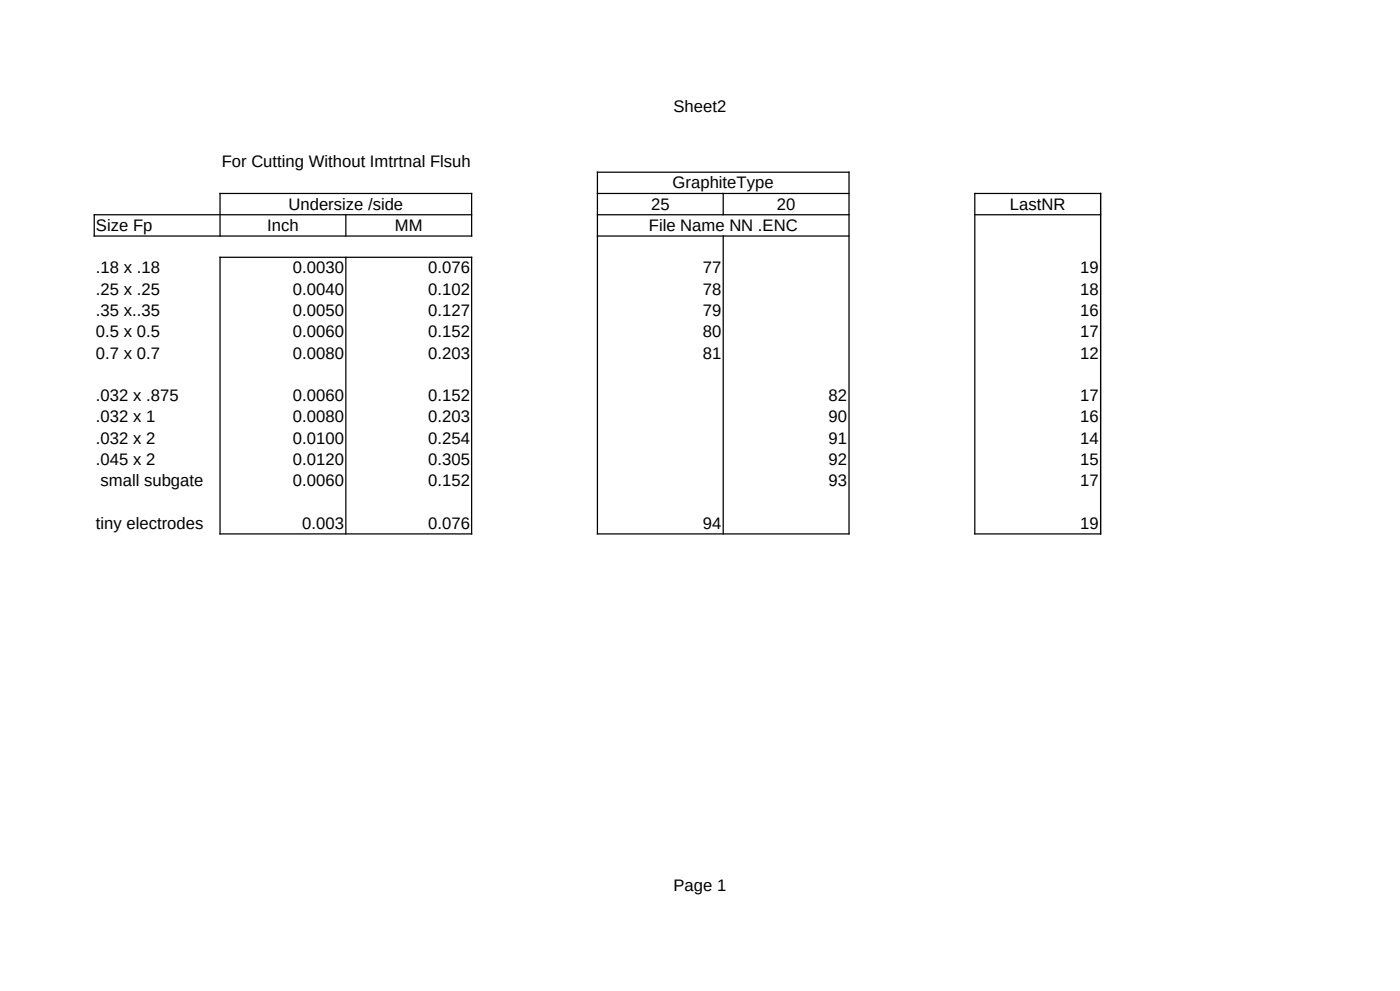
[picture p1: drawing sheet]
<svg xmlns="http://www.w3.org/2000/svg" width="297mm" height="210mm" viewBox="0 0 297 210" stroke-linecap="round" stroke-linejoin="round" font-family="sans-serif">
<defs><g id="words">
<g font-size="3.5">
<text x="142.9" y="23.7">Sheet2</text>
<text x="47" y="35.4">For Cutting Without Imtrtnal Flsuh</text>
<text x="142.7" y="39.9">GraphiteType</text>
<text x="61.2" y="44.5">Undersize /side</text>
<text x="138.1" y="44.5">25</text>
<text x="164.8" y="44.5">20</text>
<text x="214.2" y="44.5">LastNR</text>
<text x="20.4" y="49">Size Fp</text>
<text x="56.7" y="49">Inch</text>
<text x="83.8" y="49">MM</text>
<text x="137.6" y="49">File Name NN .ENC</text>
<text x="20.4" y="58">.18 x .18</text>
<text x="62.1" y="58">0.0030</text>
<text x="90.8" y="58">0.076</text>
<text x="149.1" y="58">77</text>
<text x="229.1" y="58">19</text>
<text x="20.4" y="62.5">.25 x .25</text>
<text x="62.1" y="62.5">0.0040</text>
<text x="90.8" y="62.5">0.102</text>
<text x="149.1" y="62.5">78</text>
<text x="229.1" y="62.5">18</text>
<text x="20.4" y="67">.35 x..35</text>
<text x="20.4" y="71.5">0.5 x 0.5</text>
<text x="62.1" y="67">0.0050</text>
<text x="62.1" y="71.5">0.0060</text>
<text x="90.8" y="67">0.127</text>
<text x="90.8" y="71.5">0.152</text>
<text x="149.1" y="67">79</text>
<text x="149.1" y="71.5">80</text>
<text x="229.1" y="67">16</text>
<text x="229.1" y="71.5">17</text>
<text x="20.4" y="76">0.7 x 0.7</text>
<text x="62.1" y="76">0.0080</text>
<text x="90.8" y="76">0.203</text>
<text x="149.1" y="76">81</text>
<text x="229.1" y="76">12</text>
<text x="20.4" y="85">.032 x .875</text>
<text x="20.4" y="89.5">.032 x 1</text>
<text x="62.1" y="85">0.0060</text>
<text x="62.1" y="89.5">0.0080</text>
<text x="90.8" y="85">0.152</text>
<text x="90.8" y="89.5">0.203</text>
<text x="175.8" y="85">82</text>
<text x="175.8" y="89.5">90</text>
<text x="229.1" y="85">17</text>
<text x="229.1" y="89.5">16</text>
<text x="20.4" y="94.1">.032 x 2</text>
<text x="62.1" y="94.1">0.0100</text>
<text x="90.8" y="94.1">0.254</text>
<text x="175.8" y="94.1">91</text>
<text x="229.1" y="94.1">14</text>
<text x="20.4" y="98.6">.045 x 2</text>
<text x="62.1" y="98.6">0.0120</text>
<text x="90.8" y="98.6">0.305</text>
<text x="175.8" y="98.6">92</text>
<text x="229.1" y="98.6">15</text>
<text x="21.3" y="103.1">small subgate</text>
<text x="62.1" y="103.1">0.0060</text>
<text x="90.8" y="103.1">0.152</text>
<text x="175.8" y="103.1">93</text>
<text x="229.1" y="103.1">17</text>
<text x="20.4" y="112.1">tiny electrodes</text>
<text x="64.1" y="112.1">0.003</text>
<text x="90.8" y="112.1">0.076</text>
<text x="149.1" y="112.1">94</text>
<text x="229.1" y="112.1">19</text>
<text x="142.9" y="188.8">Page 1</text>
</g>
</g></defs>
<g fill="none" stroke="#000" stroke-width=".26">
<path d="M126.6 36.5h53.6M126.7 36.4v76.9M180.1 36.4v76.9M19.9 45.5h80.3M19.9 50h80.3M20 45.4v4.8M46.5 41h53.7M46.5 54.5h53.7M46.7 40.9v9.3M46.7 54.4v58.9M73.3 45.4v4.8M73.3 54.4v58.9"/>
<path d="M100 40.9v9.3M100 54.4v58.9M126.6 41h53.6M126.6 45.5h53.6M126.6 50h53.6M153.4 40.9v4.8M153.4 49.9v63.4M206.6 41h27M206.6 45.5h27M206.7 40.9v72.4M233.4 40.9v72.4M46.5 113.2h53.7"/>
<path d="M126.6 113.2h53.6M206.6 113.2h27"/>
</g>
<use href="#words"/>
</svg>
